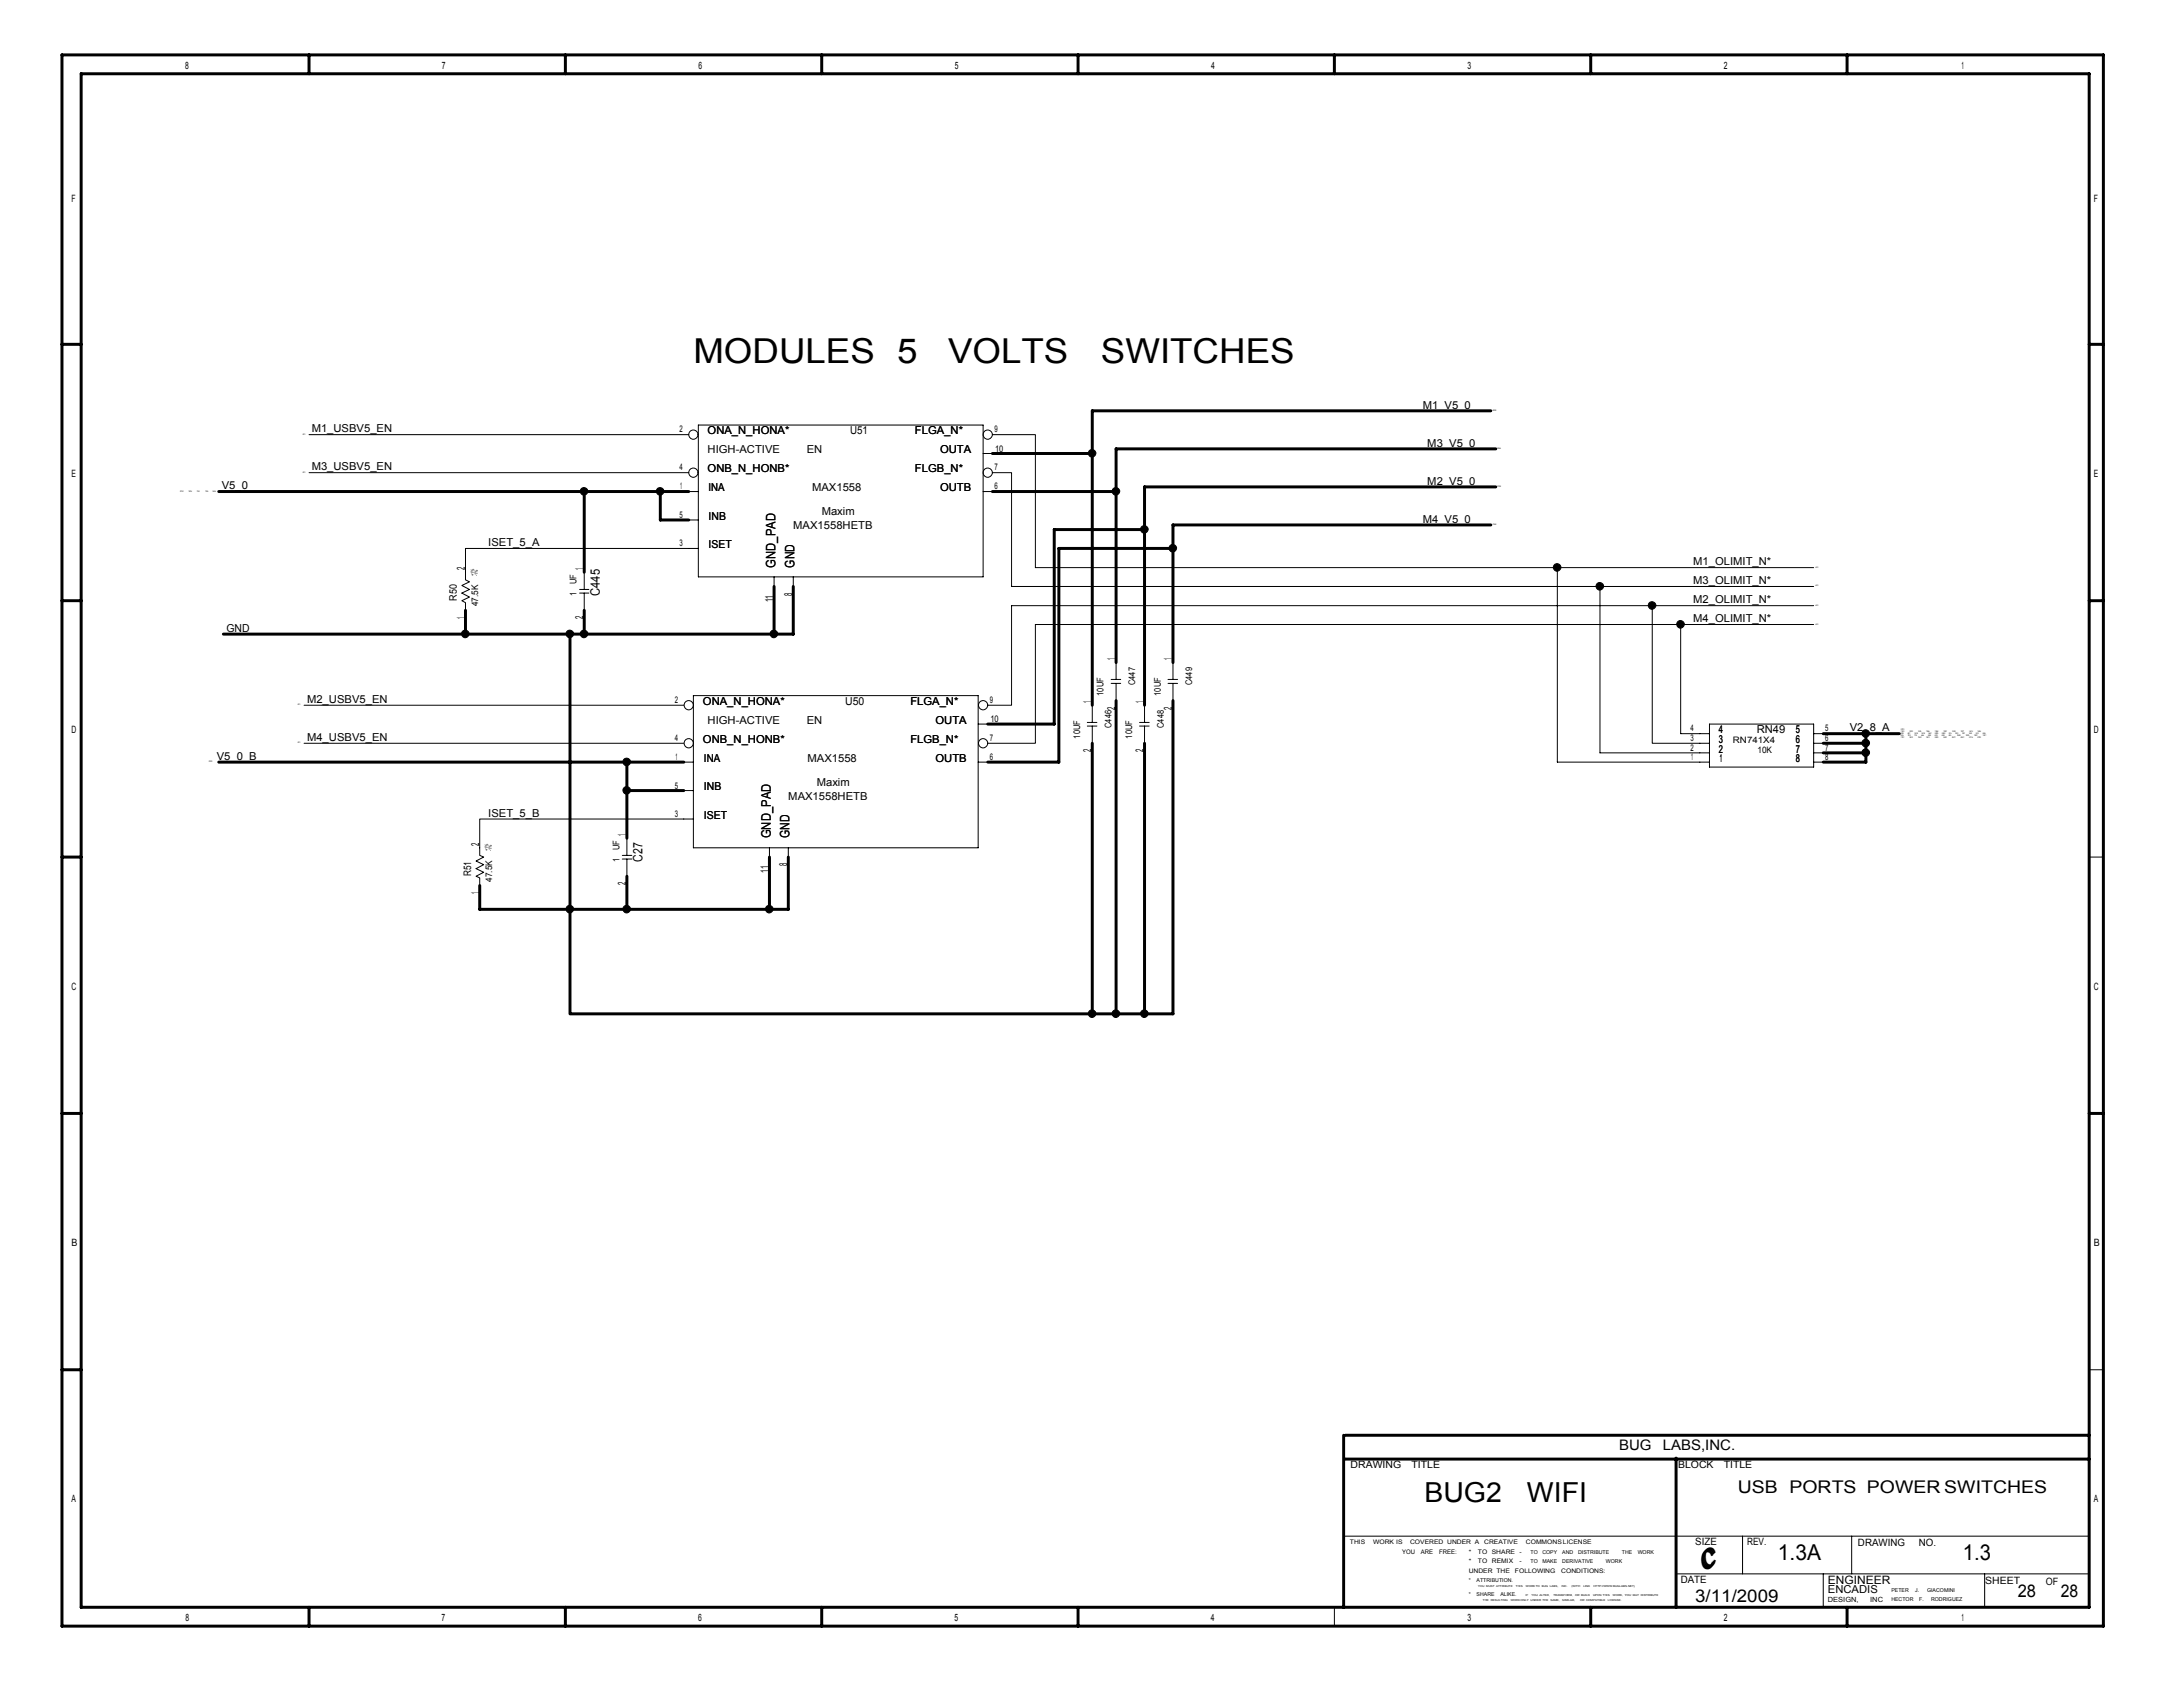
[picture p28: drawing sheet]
<svg xmlns="http://www.w3.org/2000/svg" width="279mm" height="216mm" viewBox="0 0 279 216" stroke-linecap="round" stroke-linejoin="round" font-family="sans-serif">
<defs><g id="words">
<g font-size="4.4">
<text x="88.7" y="46.5">MODULES 5</text>
<text x="121.3" y="46.5">VOLTS</text>
<text x="140.9" y="46.5">SWITCHES</text>
</g>
<g font-size="3.5">
<text x="182.3" y="192.2">BUG2</text>
<text x="195.4" y="192.2">WIFI</text>
</g>
<text font-size="3.3" x="217.9" y="200.6">C</text>
<g font-size="2.8">
<text x="227.6" y="199.6">1.3A</text>
<text x="251.2" y="199.6">1.3</text>
</g>
<g font-size="2.2">
<text x="222.4" y="191">USB PORTS POWER SWITCHES</text>
<text x="217" y="205.1">3/11/2009</text>
<text x="258.2" y="204.4">28</text>
<text x="263.8" y="204.4">28</text>
</g>
<g font-size="1.9">
<text x="207.2" y="185.6">BUG</text>
<text x="212.8" y="185.6">LABS,INC.</text>
</g>
<g font-size="1.7">
<text x="76.8" y="76.3" transform="rotate(-90 76.8 76.3)">C445</text>
<text x="99.2" y="72.6" transform="rotate(-90 99.2 72.6)">GND_PAD</text>
<text x="101.7" y="72.6" transform="rotate(-90 101.7 72.6)">GND</text>
<text x="98.7" y="107.3" transform="rotate(-90 98.7 107.3)">GND_PAD</text>
<text x="101.1" y="107.3" transform="rotate(-90 101.1 107.3)">GND</text>
<text x="82.2" y="110.3" transform="rotate(-90 82.2 110.3)">C27</text>
</g>
<text font-size="1.5" x="233.9" y="202.7">ENGINEER</text>
<g font-size="1.4">
<text x="182.1" y="52.3">M1_V5_0</text>
<text x="39.9" y="55.3">M1_USBV5_EN</text>
<text x="90.6" y="58">HIGH-ACTIVE</text>
<text x="90.6" y="55.6">ONA_N_HONA*</text>
<text x="103.3" y="58">EN</text>
<text x="108.8" y="55.6">U51</text>
<text x="117.1" y="55.6">FLGA_N*</text>
<text x="120.3" y="58">OUTA</text>
<text x="182.7" y="57.1">M3_V5_0</text>
<text x="28.4" y="62.6">V5_0</text>
<text x="39.9" y="60.2">M3_USBV5_EN</text>
<text x="90.6" y="60.5">ONB_N_HONB*</text>
<text x="90.7" y="62.9">INA</text>
<text x="103.9" y="62.9">MAX1558</text>
<text x="105.2" y="65.9">Maxim</text>
<text x="117.1" y="60.5">FLGB_N*</text>
<text x="120.3" y="62.9">OUTB</text>
<text x="182.7" y="62">M2_V5_0</text>
<text x="62.5" y="69.9">ISET_5_A</text>
<text x="90.7" y="70.1">ISET</text>
<text x="90.7" y="66.5">INB</text>
<text x="101.5" y="67.7">MAX1558HETB</text>
<text x="182.1" y="66.9">M4_V5_0</text>
<text x="59.5" y="73" transform="rotate(-90 59.5 73)">2</text>
<text x="74.6" y="72.9" transform="rotate(-90 74.6 72.9)">1</text>
<text x="98.9" y="77.1" transform="rotate(-90 98.9 77.1)">11</text>
<text x="101.4" y="76.2" transform="rotate(-90 101.4 76.2)">8</text>
<text x="216.7" y="72.3">M1_OLIMIT_N*</text>
<text x="216.7" y="74.8">M3_OLIMIT_N*</text>
<text x="216.7" y="77.2">M2_OLIMIT_N*</text>
<text x="29" y="80.9">GND</text>
<text x="59.5" y="79.2" transform="rotate(-90 59.5 79.2)">1</text>
<text x="74.6" y="79.2" transform="rotate(-90 74.6 79.2)">2</text>
<text x="216.7" y="79.6">M4_OLIMIT_N*</text>
<text x="39.3" y="90">M2_USBV5_EN</text>
<text x="139.7" y="89.9" transform="rotate(-90 139.7 89.9)">1</text>
<text x="142.7" y="84.5" transform="rotate(-90 142.7 84.5)">1</text>
<text x="146.4" y="89.9" transform="rotate(-90 146.4 89.9)">1</text>
<text x="150" y="84.5" transform="rotate(-90 150 84.5)">1</text>
<text x="39.3" y="94.8">M4_USBV5_EN</text>
<text x="90" y="90.2">ONA_N_HONA*</text>
<text x="90" y="95.1">ONB_N_HONB*</text>
<text x="90.6" y="92.6">HIGH-ACTIVE</text>
<text x="103.3" y="92.6">EN</text>
<text x="108.2" y="90.2">U50</text>
<text x="116.5" y="90.2">FLGA_N*</text>
<text x="116.5" y="95.1">FLGB_N*</text>
<text x="119.7" y="92.6">OUTA</text>
<text x="142.7" y="90.8" transform="rotate(-90 142.7 90.8)">2</text>
<text x="150" y="90.8" transform="rotate(-90 150 90.8)">2</text>
<text x="220" y="95.1">3</text>
<text x="220" y="93.9">4</text>
<text x="224.8" y="93.9">RN49</text>
<text x="229.8" y="95.1">6</text>
<text x="229.8" y="93.9">5</text>
<text x="236.7" y="93.6">V2_8_A</text>
<text x="27.7" y="97.2">V5_0_B</text>
<text x="90.1" y="101.1">INB</text>
<text x="90.1" y="97.5">INA</text>
<text x="103.3" y="97.5">MAX1558</text>
<text x="104.5" y="100.5">Maxim</text>
<text x="119.7" y="97.5">OUTB</text>
<text x="139.7" y="96.3" transform="rotate(-90 139.7 96.3)">2</text>
<text x="146.4" y="96.3" transform="rotate(-90 146.4 96.3)">2</text>
<text x="220" y="96.3">2</text>
<text x="220.1" y="97.5">1</text>
<text x="229.8" y="97.5">8</text>
<text x="229.8" y="96.3">7</text>
<text x="62.5" y="104.6">ISET_5_B</text>
<text x="80.1" y="106.9" transform="rotate(-90 80.1 106.9)">1</text>
<text x="90.1" y="104.8">ISET</text>
<text x="100.9" y="102.4">MAX1558HETB</text>
<text x="61.3" y="108.2" transform="rotate(-90 61.3 108.2)">2</text>
<text x="80.1" y="113.3" transform="rotate(-90 80.1 113.3)">2</text>
<text x="98.4" y="111.7" transform="rotate(-90 98.4 111.7)">11</text>
<text x="100.8" y="110.9" transform="rotate(-90 100.8 110.9)">8</text>
<text x="61.3" y="114.4" transform="rotate(-90 61.3 114.4)">1</text>
<text x="233.9" y="203.8">ENCADIS</text>
</g>
<g font-size="1.3">
<text x="23.7" y="8.8">8</text>
<text x="56.5" y="8.8">7</text>
<text x="89.4" y="8.8">6</text>
<text x="122.2" y="8.8">5</text>
<text x="155" y="8.8">4</text>
<text x="187.8" y="8.8">3</text>
<text x="220.6" y="8.8">2</text>
<text x="251.1" y="8.8">1</text>
<text x="9.2" y="25.8">F</text>
<text x="268" y="25.8">F</text>
<text x="9.2" y="61">E</text>
<text x="268" y="61">E</text>
<text x="58.5" y="76.9" transform="rotate(-90 58.5 76.9)">R50</text>
<text x="9.2" y="93.9">D</text>
<text x="268" y="93.9">D</text>
<text x="60.3" y="112.1" transform="rotate(-90 60.3 112.1)">R51</text>
<text x="9.2" y="126.7">C</text>
<text x="268" y="126.7">C</text>
<text x="9.2" y="159.5">B</text>
<text x="268" y="159.5">B</text>
<text x="172.9" y="187.9">DRAWING</text>
<text x="180.7" y="187.9">TITLE</text>
<text x="214.8" y="187.9">BLOCK</text>
<text x="220.6" y="187.9">TITLE</text>
<text x="9.2" y="192.3">A</text>
<text x="217" y="197.7">SIZE</text>
<text x="223.6" y="197.7">REV.</text>
<text x="237.8" y="197.9">DRAWING</text>
<text x="245.6" y="197.9">NO.</text>
<text x="268" y="192.3">A</text>
<text x="215.1" y="202.6">DATE</text>
<text x="254.1" y="202.8">SHEET</text>
<text x="261.8" y="202.9">OF</text>
<text x="23.7" y="207.5">8</text>
<text x="56.5" y="207.5">7</text>
<text x="89.4" y="207.5">6</text>
<text x="122.2" y="207.5">5</text>
<text x="155" y="207.5">4</text>
<text x="187.8" y="207.5">3</text>
<text x="220.6" y="207.5">2</text>
<text x="251.1" y="207.5">1</text>
</g>
<g font-size="1.2">
<text x="87" y="55.3">2</text>
<text x="127.3" y="55.3">9</text>
<text x="127.4" y="57.8">10</text>
<text x="87" y="60.2">4</text>
<text x="87.1" y="62.6">1</text>
<text x="127.3" y="62.6">6</text>
<text x="127.3" y="60.2">7</text>
<text x="87" y="69.9">3</text>
<text x="87" y="66.3">5</text>
<text x="61.2" y="77.6" transform="rotate(-90 61.2 77.6)">47.5K</text>
<text x="73.8" y="76.3" transform="rotate(-90 73.8 76.3)">1</text>
<text x="73.8" y="74.8" transform="rotate(-90 73.8 74.8)">UF</text>
<text x="86.4" y="90">2</text>
<text x="126.7" y="90">9</text>
<text x="141.2" y="89.1" transform="rotate(-90 141.2 89.1)">10UF</text>
<text x="145.3" y="87.7" transform="rotate(-90 145.3 87.7)">C447</text>
<text x="148.6" y="89.1" transform="rotate(-90 148.6 89.1)">10UF</text>
<text x="152.6" y="87.7" transform="rotate(-90 152.6 87.7)">C449</text>
<text x="86.4" y="94.8">4</text>
<text x="126.7" y="94.8">7</text>
<text x="126.8" y="92.4">10</text>
<text x="138.2" y="94.5" transform="rotate(-90 138.2 94.5)">10UF</text>
<text x="142.3" y="93.2" transform="rotate(-90 142.3 93.2)">C446</text>
<text x="144.9" y="94.5" transform="rotate(-90 144.9 94.5)">10UF</text>
<text x="148.9" y="93.2" transform="rotate(-90 148.9 93.2)">C448</text>
<text x="216.4" y="93.6">4</text>
<text x="216.4" y="94.8">3</text>
<text x="233.6" y="94.8">6</text>
<text x="233.6" y="93.6">5</text>
<text x="86.4" y="100.9">5</text>
<text x="86.5" y="97.2">1</text>
<text x="126.7" y="97.2">6</text>
<text x="216.4" y="96.1">2</text>
<text x="216.5" y="97.2">1</text>
<text x="233.6" y="97.2">8</text>
<text x="233.6" y="96.1">7</text>
<text x="86.4" y="104.6">3</text>
<text x="63" y="112.9" transform="rotate(-90 63 112.9)">47.5K</text>
<text x="79.3" y="110.3" transform="rotate(-90 79.3 110.3)">1</text>
<text x="79.3" y="108.8" transform="rotate(-90 79.3 108.8)">UF</text>
</g>
<g font-size="1.1">
<text x="221.8" y="95.1">RN741X4</text>
<text x="224.9" y="96.3">10K</text>
</g>
<g font-size=".9">
<text x="233.9" y="205.1">DESIGN,</text>
<text x="239.4" y="205.1">INC</text>
</g>
<g font-size=".8">
<text x="172.8" y="197.6">THIS</text>
<text x="175.7" y="197.6">WORK IS</text>
<text x="180.5" y="197.6">COVERED UNDER A</text>
<text x="190" y="197.6">CREATIVE</text>
<text x="195.3" y="197.6">COMMONS LICENSE</text>
<text x="179.5" y="198.8">YOU</text>
<text x="181.8" y="198.8">ARE</text>
<text x="184.2" y="198.8">FREE:</text>
<text x="188" y="198.8">*</text>
<text x="188" y="201.3">UNDER THE</text>
<text x="188" y="200.1">*</text>
<text x="189.2" y="198.8">TO</text>
<text x="189.2" y="200.1">TO</text>
<text x="190.9" y="198.8">SHARE</text>
<text x="190.9" y="200.1">REMIX</text>
<text x="193.9" y="201.3">FOLLOWING</text>
<text x="194.5" y="198.8">-</text>
<text x="194.5" y="200.1">-</text>
<text x="199.8" y="201.3">CONDITIONS:</text>
</g>
<g font-size=".7">
<text x="188" y="202.5">*</text>
<text x="189" y="202.5">ATTRIBUTION.</text>
<text x="195.9" y="200.1">TO</text>
<text x="195.9" y="198.8">TO</text>
<text x="197.4" y="200.1">MAKE</text>
<text x="197.4" y="198.8">COPY</text>
<text x="200" y="200.1">DERIVATIVE</text>
<text x="200" y="198.8">AND</text>
<text x="202" y="198.8">DISTRIBUTE</text>
<text x="205.5" y="200.1">WORK</text>
<text x="207.6" y="198.8">THE</text>
<text x="209.6" y="198.8">WORK</text>
<text x="242.1" y="203.7">PETER</text>
<text x="245.1" y="203.7">J.</text>
<text x="246.6" y="203.7">GIACOMINI</text>
<text x="188" y="204.3">*</text>
<text x="189" y="204.3">SHARE</text>
<text x="192" y="204.3">ALIKE.</text>
<text x="242.1" y="204.9">HECTOR</text>
<text x="245.6" y="204.9">F.</text>
<text x="247.2" y="204.9">RODRIGUEZ</text>
</g>
<g font-size=".6">
<text x="60.7" y="73.7" transform="rotate(-90 60.7 73.7)">+1%</text>
<text x="61.1" y="73.7" transform="rotate(-90 61.1 73.7)">-1%</text>
<text x="62.5" y="109" transform="rotate(-90 62.5 109)">+1%</text>
<text x="63" y="109" transform="rotate(-90 63 109)">-1%</text>
</g>
<g font-size=".3">
<text x="191.1" y="52.6">20D8</text>
<text x="38.7" y="55.6">4F3</text>
<text x="191.6" y="57.4">20B4</text>
<text x="23" y="62.9">27E3</text>
<text x="24.1" y="62.9">18F6</text>
<text x="25.2" y="62.9">7E5</text>
<text x="26.3" y="62.9">7B5</text>
<text x="27.2" y="62.9">16D4</text>
<text x="38.7" y="60.5">4F3</text>
<text x="191.6" y="62.3">21D8</text>
<text x="191.1" y="67.2">21B4</text>
<text x="232.4" y="72.6">4E3</text>
<text x="232.4" y="75.1">4E3</text>
<text x="232.4" y="77.5">4E3</text>
<text x="232.4" y="79.9">4E3</text>
<text x="38.1" y="95.1">4F3</text>
<text x="38.1" y="90.3">4F3</text>
<text x="243.3" y="93.9">4D5</text>
<text x="243.3" y="94.1">6C4</text>
<text x="243.3" y="93.6">11E3</text>
<text x="243.3" y="94.4">17E7</text>
<text x="243.3" y="93.4">27F3</text>
<text x="244.2" y="93.9">5E7</text>
<text x="244.2" y="94.1">7D5</text>
<text x="244.4" y="93.6">12D3</text>
<text x="244.4" y="94.4">18F2</text>
<text x="245" y="94.1">7F8</text>
<text x="245" y="93.9">12C8</text>
<text x="245.5" y="93.6">12F6</text>
<text x="245.5" y="94.4">19E2</text>
<text x="245.9" y="93.9">14C8</text>
<text x="245.9" y="94.1">8A8</text>
<text x="246.5" y="93.6">13B4</text>
<text x="246.5" y="94.4">19F3</text>
<text x="246.8" y="93.9">14E7</text>
<text x="246.8" y="94.1">9B6</text>
<text x="247.6" y="93.9">22D5</text>
<text x="247.6" y="94.1">9C5</text>
<text x="247.6" y="93.6">13B8</text>
<text x="247.6" y="94.4">24D3</text>
<text x="248.5" y="93.9">25B3</text>
<text x="248.5" y="94.1">9D8</text>
<text x="248.7" y="93.6">13D7</text>
<text x="248.7" y="94.4">24D7</text>
<text x="249.4" y="93.9">3C6</text>
<text x="249.4" y="94.1">9E5</text>
<text x="249.8" y="93.6">13D8</text>
<text x="249.8" y="94.4">25C7</text>
<text x="250.3" y="93.9">3D2</text>
<text x="250.5" y="94.1">10B5</text>
<text x="250.9" y="93.6">13F7</text>
<text x="250.9" y="94.4">25E1</text>
<text x="251.2" y="93.9">3D7</text>
<text x="251.6" y="94.1">10D5</text>
<text x="252.1" y="93.9">3E8</text>
<text x="252.1" y="94.4">27C6</text>
<text x="252.1" y="93.6">14C5</text>
<text x="252.7" y="94.1">10E7</text>
<text x="252.9" y="93.9">3F8</text>
<text x="253.1" y="93.6">14E6</text>
<text x="253.1" y="94.4">27D3</text>
<text x="253.8" y="93.9">6B4</text>
<text x="253.8" y="94.1">10F7</text>
<text x="26.7" y="97.5">27D3</text>
<text x="189.2" y="203.1">YOU MUST ATTRIBUTE</text>
<text x="194" y="203.1">THIS</text>
<text x="195.3" y="203.1">WORK TO BUG LABS,</text>
<text x="199.9" y="203.1">INC.</text>
<text x="201.1" y="203.1">(WITH</text>
<text x="202.7" y="203.1">LINK</text>
<text x="203.9" y="203.1">HTTP://WWW.BUGLABS.NET)</text>
<text x="189.8" y="204.9">THE</text>
<text x="190.8" y="204.9">RESULTING</text>
<text x="193.4" y="204.9">WORK ONLY UNDER THE</text>
<text x="195.3" y="204.3">IF</text>
<text x="196" y="204.3">YOU ALTER,</text>
<text x="198.4" y="204.9">SAME,</text>
<text x="198.8" y="204.3">TRANSFORM,</text>
<text x="200" y="204.9">SIMILAR,</text>
<text x="201.6" y="204.3">OR BUILD</text>
<text x="202.2" y="204.9">OR COMPATIBLE</text>
<text x="203.9" y="204.3">UPON THIS</text>
<text x="205.8" y="204.9">LICENSE.</text>
<text x="206.4" y="204.3">WORK, YOU MAY DISTRIBUTE</text>
</g>
</g></defs>
<g fill="none" stroke="#000" stroke-width=".38">
<path d="M7.9 7h261.3v201.1h-261.3zM10.4 9.4h257v196.3h-257zM39.6 7v2.4M72.4 7v2.4M105.2 7v2.4M138 7v2.4M170.8 7v2.4M203.6 7v2.4M236.4 7v2.4M7.9 44.1h2.5M127 58h12.8M190.8 52.6h-51v37.7"/>
<path d="M191.4 57.4h-48.6v27.4M267.4 44.1h1.8M7.9 76.9h2.5M28 62.9h46.8M59.6 78.1v3.1M74.8 78.1v3.1h24.3M84.5 62.9h-9.7v10.3M84.5 62.9v3.6h3.7M84.5 62.9h3.7M99.1 75.1v6.1M101.5 75.1v6.1h-2.4M127 62.9h15.8"/>
<path d="M146.5 67.8h-11.6v24.9h-8.5M150.1 70.2h-14.6v27.3h-9.1M190.8 67.2h-40.7v17.6M191.4 62.3h-44.9v28M267.4 76.9h1.8M28 97.5h52.2M28.6 81.2h46.2M73 81.2v48.6h66.8M87.5 97.5h-7.3v3.7M139.8 95.1v34.7M142.8 89.7v40.1M146.5 95.1v34.7"/>
<path d="M150.1 89.7v40.1h-10.3M233.4 96.4h5.4M233.4 95.1h5.4M233.4 93.9h9.7M238.8 93.9v3.6h-5.4M7.9 109.7h2.5M80.2 101.2v6.1M80.2 112.1v4.3M80.2 101.2h7.3M98.5 109.7v6.7M100.9 109.7v6.7h-39.5v-3.1M7.9 142.5h2.5"/>
<path d="M267.4 142.5h1.8M7.9 175.3h2.5M172 183.7v22M172.2 183.7h95.2M172.2 186.7h95.2M214.5 186.6v19.1M39.6 205.7v2.4M72.4 205.7v2.4M105.2 205.7v2.4M138 205.7v2.4M203.6 205.7v2.4M236.4 205.7v2.4"/>
</g>
<g fill="none" stroke="#000" stroke-width=".13">
<path d="M39.6 55.6h48.6M89.4 54.4h36.4v19.4h-36.4zM125.8 58h1.2M127 55.6h5.5v17h66.8v24.9h19.5M39.6 60.5h48.6M74.2 75.9h1.2M74.2 75.4h1.2M74.8 73.2v2.2M74.8 75.9v2.2M88.2 62.9h1.2M88.2 66.5h1.2M89.4 70.2h-29.8v4l.5 .3-1 .4 1 .5-1 .5 1 .5-1 .5 .5 .2v1"/>
<path d="M99.1 73.8v1.3M101.5 73.8v1.3M125.8 62.9h1.2M127 60.5h2.5v14.6h102.6M199.3 72.6h32.8M204.8 75.1v21.3h14M211.5 77.5v17.6h7.3M215.1 79.9v14h3.7M232.1 77.5h-102.6v12.8h-3.1M232.1 79.9h-99.6v15.2h-6.1M38.9 95.1h48.6M38.9 90.3h48.6"/>
<path d="M87.5 97.5h1.2M88.7 89h36.5v19.5h-36.5zM125.2 97.5h1.2M125.2 92.7h1.2M139.2 92.5h1.2M139.2 92.9h1.2M139.8 90.3v2.2M139.8 92.9v2.2M142.2 87h1.2M142.2 87.5h1.2M142.8 84.8v2.2M142.8 87.5v2.2"/>
<path d="M145.9 92.5h1.2M145.9 92.9h1.2M146.5 90.3v2.2M146.5 92.9v2.2M149.5 87h1.2M149.5 87.5h1.2M150.1 84.8v2.2M150.1 87.5v2.2M218.8 92.7h13.3v5.5h-13.3zM232.1 93.9h1.3M232.1 95.1h1.3M232.1 96.4h1.3"/>
<path d="M232.1 97.5h1.3M79.6 109.9h1.3M79.6 109.5h1.3M80.2 107.3v2.2M80.2 109.9v2.2M87.5 101.2h1.2M88.7 104.8h-27.3v4.7l.5 .2-1 .5 1 .5-1 .5 1 .4-1 .5 .5 .3v.9M98.5 108.5v1.2M100.9 108.5v1.2M267.4 109.7h1.8M267.4 175.3h1.8M172.2 196.6h95.2"/>
<path d="M223 196.6v4.8M237 196.6v4.8M170.8 205.7v2.4M214.5 201.4h52.9M233.4 201.4v4.3M254 201.4v4.3"/>
<circle cx="88.7" cy="55.6" r=".59"/>
<circle cx="126.4" cy="55.6" r=".59"/>
<circle cx="88.7" cy="60.5" r=".59"/>
<circle cx="126.4" cy="60.5" r=".59"/>
<circle cx="88.2" cy="90.2" r=".59"/>
<circle cx="88.2" cy="95.1" r=".59"/>
<circle cx="125.8" cy="90.2" r=".59"/>
<circle cx="125.8" cy="95.1" r=".59"/>
</g>
<g fill="#000" stroke="#000" stroke-width=".13">
<circle cx="139.8" cy="58" r=".49"/>
<circle cx="74.8" cy="62.9" r=".49"/>
<circle cx="84.5" cy="62.9" r=".49"/>
<circle cx="142.8" cy="62.9" r=".49"/>
<circle cx="146.5" cy="67.7" r=".49"/>
<circle cx="150.1" cy="70.2" r=".49"/>
<circle cx="199.3" cy="72.6" r=".49"/>
<circle cx="204.8" cy="75" r=".49"/>
<circle cx="211.4" cy="77.5" r=".49"/>
<circle cx="215.1" cy="79.9" r=".49"/>
<circle cx="59.6" cy="81.1" r=".49"/>
<circle cx="72.9" cy="81.1" r=".49"/>
<circle cx="74.8" cy="81.1" r=".49"/>
<circle cx="80.2" cy="97.5" r=".49"/>
<circle cx="99.1" cy="81.1" r=".49"/>
<circle cx="238.8" cy="93.9" r=".49"/>
<circle cx="238.8" cy="96.3" r=".49"/>
<circle cx="238.8" cy="95.1" r=".49"/>
<circle cx="72.9" cy="116.3" r=".49"/>
<circle cx="80.2" cy="116.3" r=".49"/>
<circle cx="80.2" cy="101.1" r=".49"/>
<circle cx="98.5" cy="116.3" r=".49"/>
<circle cx="139.8" cy="129.7" r=".49"/>
<circle cx="142.8" cy="129.7" r=".49"/>
<circle cx="146.5" cy="129.7" r=".49"/>
</g>
<use href="#words"/>
</svg>
